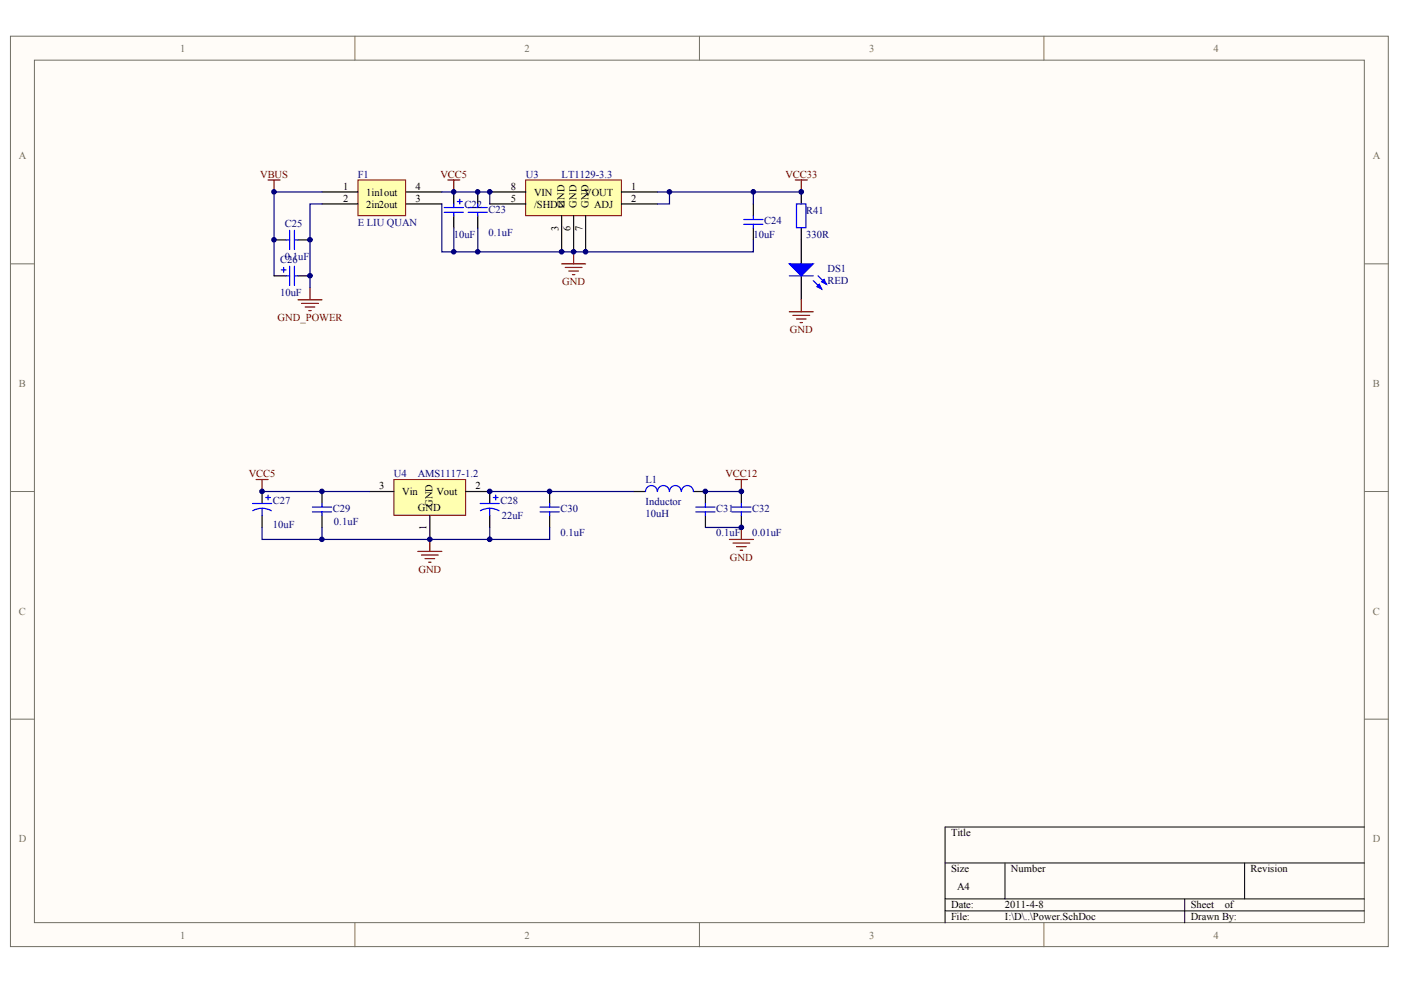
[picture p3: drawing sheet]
<svg xmlns="http://www.w3.org/2000/svg" width="289mm" height="203mm" viewBox="0 0 289 203" stroke-linecap="round" stroke-linejoin="round" font-family="sans-serif">
<defs><g id="words">
<g font-size="2.2" fill="#716f64">
<text x="37.1" y="10.7">1</text>
<text x="108.2" y="10.7">2</text>
<text x="179.2" y="10.7">3</text>
<text x="250.3" y="10.7">4</text>
<text x="3.9" y="32.9">A</text>
<text x="283.1" y="32.9">A</text>
<text x="3.9" y="79.9">B</text>
<text x="283.1" y="79.9">B</text>
<text x="3.9" y="126.8">C</text>
<text x="283.1" y="126.8">C</text>
<text x="3.9" y="173.8">D</text>
<text x="283.1" y="173.8">D</text>
<text x="37.1" y="193.6">1</text>
<text x="108.2" y="193.6">2</text>
<text x="179.2" y="193.6">3</text>
<text x="250.3" y="193.6">4</text>
</g>
<g font-size="2.2" fill="#800000">
<text x="53.7" y="36.7">VBUS</text>
<text x="90.8" y="36.7">VCC5</text>
<text x="162" y="36.7">VCC33</text>
<text x="115.9" y="58.8">GND</text>
<text x="57.3" y="66.3">GND_POWER</text>
<text x="162.9" y="68.7">GND</text>
<text x="51.3" y="98.5">VCC5</text>
<text x="149.6" y="98.5">VCC12</text>
<text x="86.3" y="118.2">GND</text>
<text x="150.5" y="115.7">GND</text>
</g>
<g font-size="2.2">
<text x="70.8" y="39.1">1</text>
<text x="70.8" y="41.6">2</text>
<text x="75.5" y="40.4">1in1out</text>
<text x="85.7" y="39.1">4</text>
<text x="85.7" y="41.6">3</text>
<text x="105.3" y="39.1">8</text>
<text x="105.3" y="41.6">5</text>
<text x="110.1" y="40.4">VIN</text>
<text x="120.5" y="40.4">VOUT</text>
<text x="130.2" y="39.1">1</text>
<text x="130.2" y="41.6">2</text>
<text x="75.5" y="42.8">2in2out</text>
<text x="110.1" y="42.8">/SHDN</text>
<text x="115.2" y="47.6" transform="rotate(-90 115.2 47.6)">3</text>
<text x="116.4" y="42.8" transform="rotate(-90 116.4 42.8)">GND</text>
<text x="117.6" y="47.6" transform="rotate(-90 117.6 47.6)">6</text>
<text x="118.9" y="42.8" transform="rotate(-90 118.9 42.8)">GND</text>
<text x="120.1" y="47.6" transform="rotate(-90 120.1 47.6)">7</text>
<text x="121.3" y="42.8" transform="rotate(-90 121.3 42.8)">GND</text>
<text x="122.5" y="42.8">ADJ</text>
<text x="78.2" y="100.9">3</text>
<text x="98" y="100.9">2</text>
<text x="83" y="102.2">Vin</text>
<text x="86.2" y="105.4">GND</text>
<text x="89.2" y="104.6" transform="rotate(-90 89.2 104.6)">GND</text>
<text x="90" y="102.2">Vout</text>
<text x="88" y="109.4" transform="rotate(-90 88 109.4)">1</text>
<text x="196.1" y="172.5">Title</text>
<text x="196.1" y="180">Size</text>
<text x="208.5" y="180">Number</text>
<text x="257.9" y="180">Revision</text>
<text x="197.4" y="183.7">A4</text>
<text x="196.1" y="187.4">Date:</text>
<text x="196.1" y="189.9">File:</text>
<text x="207.3" y="187.4">2011-4-8</text>
<text x="207.3" y="189.9">I:\D\..\Power.SchDoc</text>
<text x="245.6" y="187.4">Sheet</text>
<text x="245.6" y="189.9">Drawn By:</text>
<text x="252.6" y="187.4">of</text>
</g>
<g font-size="2.2" fill="#000080">
<text x="73.8" y="36.7">F1</text>
<text x="108.4" y="36.7">U3</text>
<text x="115.8" y="36.7">LT1129-3.3</text>
<text x="58.7" y="46.8">C25</text>
<text x="73.8" y="46.6">E LIU QUAN</text>
<text x="95.8" y="42.8">C22</text>
<text x="100.8" y="43.8">C23</text>
<text x="157.6" y="46.3">C24</text>
<text x="166.2" y="44.1">R41</text>
<text x="58.7" y="53.7">0.1uF</text>
<text x="93.6" y="49">10uF</text>
<text x="100.8" y="48.8">0.1uF</text>
<text x="155.4" y="49">10uF</text>
<text x="166.2" y="49">330R</text>
<text x="57.8" y="54.2">C26</text>
<text x="170.7" y="56.2">DS1</text>
<text x="170.7" y="58.7">RED</text>
<text x="57.8" y="61.1">10uF</text>
<text x="81.2" y="98.5">U4</text>
<text x="86.2" y="98.5">AMS1117-1.2</text>
<text x="133.1" y="99.7">L1</text>
<text x="56.3" y="103.9">C27</text>
<text x="68.6" y="105.6">C29</text>
<text x="103.2" y="103.9">C28</text>
<text x="103.5" y="107.1">22uF</text>
<text x="115.6" y="105.6">C30</text>
<text x="133.1" y="106.6">10uH</text>
<text x="133.1" y="104.2">Inductor</text>
<text x="147.7" y="105.6">C31</text>
<text x="155.1" y="105.6">C32</text>
<text x="56.3" y="108.8">10uF</text>
<text x="68.9" y="108.4">0.1uF</text>
<text x="115.6" y="110.6">0.1uF</text>
<text x="147.7" y="110.6">0.1uF</text>
<text x="155.1" y="110.6">0.01uF</text>
</g>
</g></defs>
<g fill="#fffcf8" stroke="#716f64" stroke-width=".21">
<path d="M2.2 7.5h284.1v187.8h-284.1z"/>
<path d="M7.1 12.4h274.3v177.9h-274.3z"/>
</g>
<path d="M73.2 7.5v4.9M144.2 7.5v4.9M215.3 7.5v4.9M2.2 54.4h4.9M281.4 54.4h4.9M2.2 101.4h4.9M281.4 101.4h4.9M2.2 148.4h4.9M281.4 148.4h4.9M73.2 190.4v4.9M144.2 190.4v4.9M215.3 190.4v4.9" fill="none" stroke="#716f64" stroke-width=".21"/>
<path d="M194.9 178h86.5M207.3 178v7.4M256.7 178v7.4M281.4 170.6h-86.5v19.8M194.9 185.4h86.5M194.9 187.9h86.5M244.3 185.4v5" fill="none" stroke="#000" stroke-width=".21"/>
<path d="M164 37.1h2.5M165.2 37.1v2.5" fill="none" stroke="#800000" stroke-width=".25"/>
<path d="M165.2 39.6v2.5M155.4 42.1v2.4M155.4 47v2.5M165.2 47v7.4M165.2 56.9v4.9" fill="none" stroke="#000" stroke-width=".25"/>
<path d="M153.4 45.3h3.9M153.4 46.3h3.9M155.4 44.5v.8M155.4 46.3v.7M162.8 56.9h4.9M164.3 42.1h1.9v4.9h-1.9zM167.7 57.9l1.7 1.7M168.7 56.9l1.7 1.7" fill="none" stroke="#00f" stroke-width=".25"/>
<g fill="#00f" stroke="#00f" stroke-width=".25">
<path d="M162.8 54.4h4.9l-2.5 2.5z"/>
<path d="M169 58.6l.4 1-.9-.5z"/>
<path d="M169.9 57.6l.5 1-1-.5z"/>
</g>
<path d="M155.4 39.6v2.5" fill="none" stroke="#000080" stroke-width=".25"/>
<path d="M73.8 37.1h9.9v7.4h-9.9z" fill="#ffffb0" stroke="#800000" stroke-width=".21"/>
<path d="M66.4 39.6h7.4M83.7 39.6h7.4M66.4 42.1h7.4M83.7 42.1h7.4" fill="none" stroke="#000" stroke-width=".25"/>
<path d="M66.4 39.6h-9.9v17.3M91.1 42.1v9.9h64.3v-2.5" fill="none" stroke="#000080" stroke-width=".25"/>
<path d="M108.4 37.1h19.8v7.4h-19.8z" fill="#ffffb0" stroke="#800000" stroke-width=".21"/>
<g fill="none" stroke="#000" stroke-width=".25">
<path d="M93.6 39.6v2.5M98.5 39.6v2.5M101 39.6h7.4M128.2 39.6h7.4M56.5 56.9h2.5M56.5 49.5h2.5M61.5 56.9h2.4M61.5 49.5h2.4M93.6 44.5v2.5M98.5 44.5v2.5M101 42.1h7.4M115.8 44.5v7.5"/>
<path d="M118.3 44.5v7.5M120.8 44.5v7.5M128.2 42.1h7.4M54 101.4v2.5M54 106.3v2.5M66.4 101.4v2.5M66.4 106.3v2.5"/>
</g>
<path d="M91.1 39.6h9.9v2.5M135.6 39.6h2.5M165.2 39.6h-27.1v2.5h-2.5M66.4 42.1h-2.5v17.3M93.6 47v5M98.5 47v5" fill="none" stroke="#000080" stroke-width=".25"/>
<g fill="none" stroke="#00f" stroke-width=".25">
<path d="M58 55.7h1M58.5 55.2v1M59 56.9h.7M59 49.5h.7M59.7 47.5v4M59.7 54.9v4M60.7 56.9h.8M60.7 47.5v4M60.7 54.9v4M60.7 49.5h.8M91.6 42.8h4M91.6 43.8h4"/>
<path d="M93.6 42.1v.7M93.6 43.8v.7M94.3 41.6h1M94.8 41.1v1M96.6 42.8h3.9M96.6 43.8h3.9M98.5 42.1v.7M98.5 43.8v.7M52.1 103.9h3.9M54 104.9h.8l1.2 .5M54 104.9l-1.1 .1-.8 .4M54 104.9v1.4"/>
<path d="M54.8 102.6h1M55.3 102.1v1M64.4 104.6h4M64.4 105.6h4M66.4 103.9v.7M66.4 105.6v.7"/>
</g>
<g fill="none" stroke="#800000" stroke-width=".25">
<path d="M55.3 37.1h2.5M56.5 37.1v2.5M63.9 59.4v2.4M115.8 54.4h5M116.6 55.2h3.4M117.3 55.9h2M118 56.7h.5M118.3 52v2.4M61.5 61.8h4.9M62.2 62.6h3.5M62.9 63.3h2M63.7 64.1h.5"/>
<path d="M162.8 64.3h4.9M163.5 65.1h3.5M164.3 65.8h1.9M165 66.5h.5M165.2 61.8v2.5M52.8 98.9h2.5M54 98.9v2.5"/>
</g>
<path d="M81.2 98.9h14.8v7.4h-14.8z" fill="#ffffb0" stroke="#800000" stroke-width=".21"/>
<path d="M76.3 101.4h4.9M88.6 106.3v5M96.1 101.4h4.9v2.5M101 106.3v2.5M113.4 101.4v2.5M113.4 106.3v2.5M130.7 101.4h2.4M143 101.4h2.5v2.5M145.5 106.3v2.5M152.9 101.4v2.5M152.9 106.3v2.5" fill="none" stroke="#000" stroke-width=".25"/>
<g fill="none" stroke="#00f" stroke-width=".25">
<path d="M99 103.9h4M101 104.9l1.2 .1 .7 .4M101 104.9l-1.2 .1-.7 .4M101 104.9v1.4M101.7 102.6h1M102.2 102.1v1M111.4 104.6h3.9M111.4 105.6h3.9M113.4 103.9v.7M113.4 105.6v.7M135.5 101.4a1.21 1.21 0 0 0-1.2-1.2 1.21 1.21 0 0 0-1.2 1.2M138 101.4a1.22 1.22 0 0 0-1.2-1.2 1.22 1.22 0 0 0-1.2 1.2"/>
<path d="M140.5 101.4a1.21 1.21 0 0 0-1.2-1.2 1.21 1.21 0 0 0-1.2 1.2M143 101.4a1.22 1.22 0 0 0-1.2-1.2 1.22 1.22 0 0 0-1.3 1.2M143.5 104.6h4M143.5 105.6h4M145.5 103.9v.7M145.5 105.6v.7M150.9 104.6h4M150.9 105.6h4M152.9 103.9v.7M152.9 105.6v.7"/>
</g>
<g fill="none" stroke="#800000" stroke-width=".25">
<path d="M92.4 37.1h2.4M93.6 37.1v2.5M151.7 98.9h2.4M152.9 98.9v2.5M86.2 113.8h4.9M86.9 114.5h3.5M87.7 115.2h1.9M88.4 116h.5M88.6 111.3v2.5M150.4 111.3h5M151.2 112h3.4M151.9 112.8h2"/>
<path d="M152.6 113.5h.5M152.9 108.8v2.5"/>
</g>
<path d="M54 108.8v2.5h47v-2.5M54 101.4h22.3M66.4 108.8v2.5M101 101.4h29.7M113.4 108.8v2.5h-12.4M145.5 101.4h7.4M145.5 108.8h7.4" fill="none" stroke="#000080" stroke-width=".25"/>
<g fill="#000080" stroke="#000080" stroke-width=".21">
<circle cx="54" cy="101.4" r=".48"/>
<circle cx="56.5" cy="49.5" r=".47"/>
<circle cx="56.5" cy="39.6" r=".47"/>
<circle cx="63.9" cy="56.9" r=".48"/>
<circle cx="63.9" cy="49.5" r=".48"/>
<circle cx="66.4" cy="111.3" r=".47"/>
<circle cx="66.4" cy="101.4" r=".47"/>
<circle cx="88.6" cy="111.3" r=".48"/>
<circle cx="93.6" cy="51.9" r=".47"/>
<circle cx="93.6" cy="39.6" r=".47"/>
<circle cx="98.5" cy="51.9" r=".47"/>
<circle cx="98.5" cy="39.6" r=".47"/>
<circle cx="101" cy="111.3" r=".48"/>
<circle cx="101" cy="101.4" r=".48"/>
<circle cx="101" cy="39.6" r=".48"/>
<circle cx="113.3" cy="101.4" r=".47"/>
<circle cx="115.8" cy="51.9" r=".48"/>
<circle cx="118.3" cy="51.9" r=".48"/>
<circle cx="120.8" cy="51.9" r=".48"/>
<circle cx="138.1" cy="39.6" r=".48"/>
<circle cx="145.5" cy="101.4" r=".47"/>
<circle cx="152.9" cy="108.8" r=".48"/>
<circle cx="152.9" cy="101.4" r=".48"/>
<circle cx="155.4" cy="39.6" r=".48"/>
<circle cx="165.2" cy="39.6" r=".48"/>
</g>
<use href="#words"/>
</svg>
